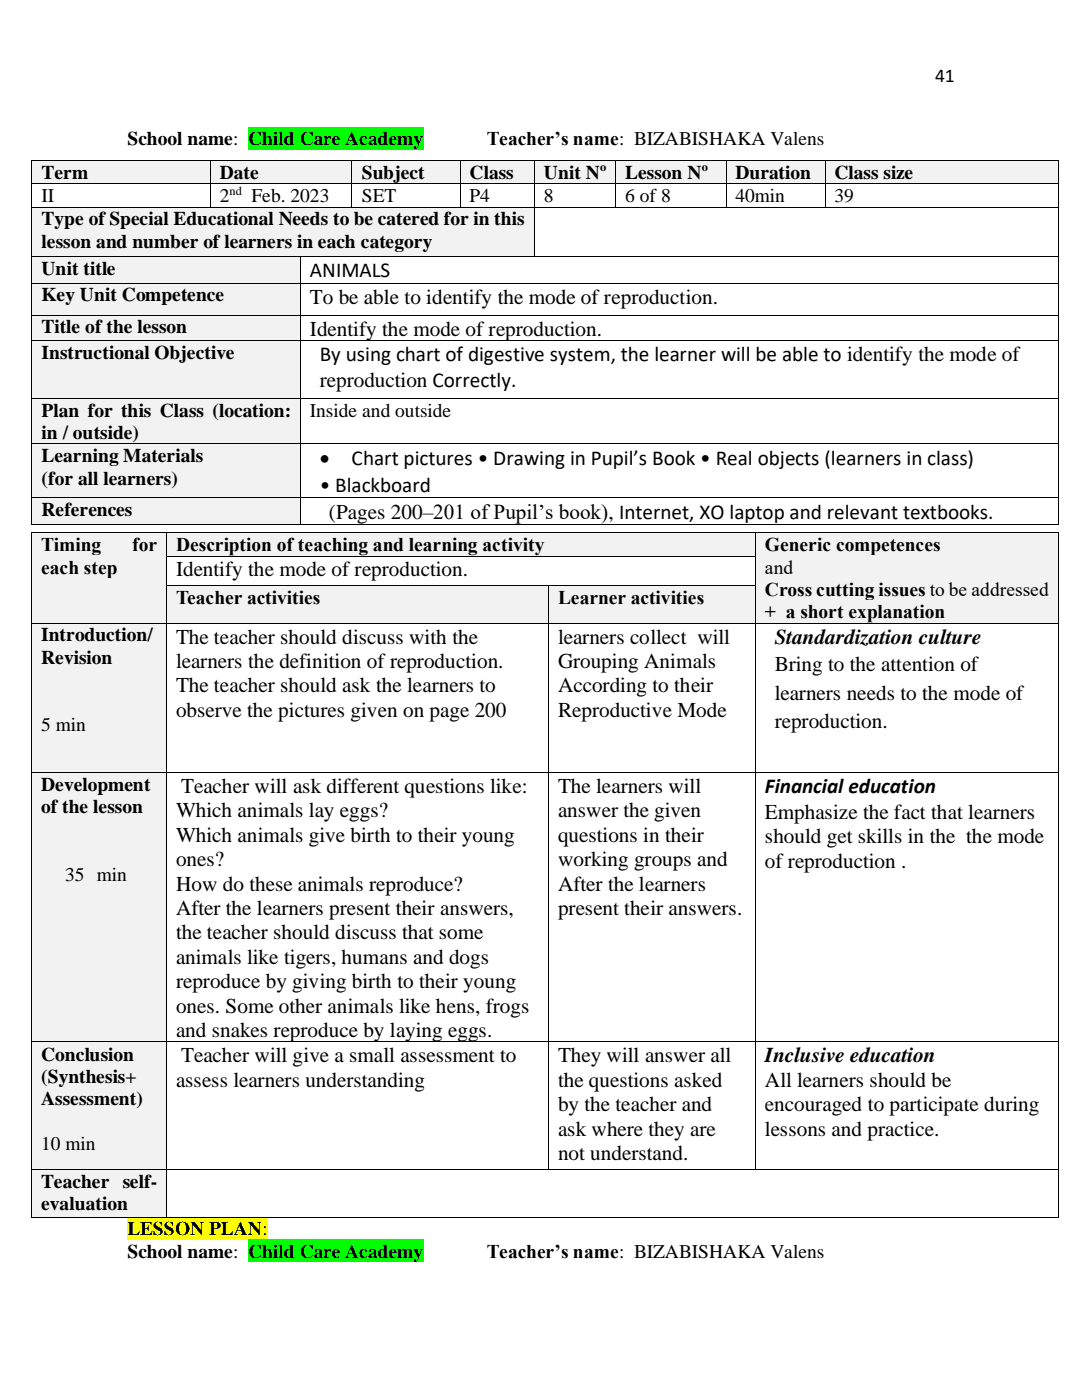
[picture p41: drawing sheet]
<svg xmlns="http://www.w3.org/2000/svg" width="216mm" height="279mm" viewBox="0 0 216 279" stroke-linecap="round" stroke-linejoin="round" font-family="sans-serif">
<defs><g id="words">
<g font-size="4.2">
<text x="61.9" y="55.3">ANIMALS</text>
<text x="61.9" y="60.6">To be able to identify the mode of reproduction.</text>
<text x="61.9" y="67">Identify the mode of reproduction.</text>
<text x="63.8" y="72">By using chart of digestive system, the learner will be able to identify the mode of</text>
<text x="63.8" y="77.2">reproduction Correctly.</text>
<text x="63.8" y="92.9">•</text>
<text x="70.1" y="92.9">Chart pictures • Drawing in Pupil’s Book • Real objects (learners in class)</text>
<text x="63.8" y="98.1">• Blackboard</text>
<text x="65.6" y="103.5">(Pages 200–201 of Pupil’s book), Internet, XO laptop and relevant textbooks.</text>
<text x="35.1" y="115">Identify the mode of reproduction.</text>
<text x="35.1" y="128.5">The teacher should discuss with the</text>
<text x="111.3" y="128.5">learners collect will</text>
<text x="154.6" y="128.5">Standardization culture</text>
<text x="35.1" y="133.3">learners the definition of reproduction.</text>
<text x="111.3" y="133.3">Grouping Animals</text>
<text x="154.6" y="134">Bring to the attention of</text>
<text x="35.1" y="138.2">The teacher should ask the learners to</text>
<text x="35.1" y="143">observe the pictures given on page 200</text>
<text x="111.3" y="138.2">According to their</text>
<text x="111.3" y="143">Reproductive Mode</text>
<text x="154.6" y="139.7">learners needs to the mode of</text>
<text x="154.6" y="145.2">reproduction.</text>
<text x="36.2" y="158.3">Teacher will ask different questions like:</text>
<text x="111.3" y="158.3">The learners will</text>
<text x="152.6" y="158.3">Financial education</text>
<text x="35.1" y="163.1">Which animals lay eggs?</text>
<text x="35.1" y="168">Which animals give birth to their young</text>
<text x="111.3" y="163.1">answer the given</text>
<text x="111.3" y="168">questions in their</text>
<text x="152.6" y="163.4">Emphasize the fact that learners</text>
<text x="35.1" y="172.8">ones?</text>
<text x="111.3" y="172.8">working groups and</text>
<text x="152.6" y="168.3">should get skills in the the mode</text>
<text x="152.6" y="173.2">of reproduction .</text>
<text x="35.1" y="177.8">How do these animals reproduce?</text>
<text x="111.3" y="177.8">After the learners</text>
<text x="35.1" y="182.6">After the learners present their answers,</text>
<text x="111.3" y="182.6">present their answers.</text>
<text x="35.1" y="187.5">the teacher should discuss that some</text>
<text x="35.1" y="192.3">animals like tigers, humans and dogs</text>
<text x="35.1" y="197.2">reproduce by giving birth to their young</text>
<text x="35.1" y="202.1">ones. Some other animals like hens, frogs</text>
<text x="35.1" y="207">and snakes reproduce by laying eggs.</text>
<text x="36.2" y="212">Teacher will give a small assessment to</text>
<text x="111.3" y="212">They will answer all</text>
<text x="152.6" y="212">Inclusive education</text>
<text x="35.1" y="216.9">assess learners understanding</text>
<text x="111.3" y="216.9">the questions asked</text>
<text x="111.3" y="221.7">by the teacher and</text>
<text x="152.6" y="216.9">All learners should be</text>
<text x="152.6" y="221.7">encouraged to participate during</text>
<text x="111.3" y="226.6">ask where they are</text>
<text x="152.6" y="226.6">lessons and practice.</text>
<text x="111.3" y="231.5">not understand.</text>
</g>
<g font-size="3.9">
<text x="186.6" y="16.4">41</text>
<text x="25.4" y="29">School name:</text>
<text x="49.5" y="29">Child Care Academy</text>
<text x="97.1" y="29">Teacher’s name: BIZABISHAKA Valens</text>
<text x="8.3" y="35.7">Term</text>
<text x="43.9" y="35.7">Date</text>
<text x="72.2" y="35.7">Subject</text>
<text x="93.7" y="35.7">Class</text>
<text x="108.5" y="35.7">Unit N</text>
<text x="124.8" y="35.7">Lesson N</text>
<text x="146.7" y="35.7">Duration</text>
<text x="166.5" y="35.7">Class size</text>
<text x="8.3" y="40.4">II</text>
<text x="43.9" y="40.4">2</text>
<text x="50.2" y="40.4">Feb. 2023</text>
<text x="72.2" y="40.4">SET</text>
<text x="93.7" y="40.4">P4</text>
<text x="108.5" y="40.4">8</text>
<text x="124.8" y="40.4">6 of 8</text>
<text x="146.7" y="40.4">40min</text>
<text x="166.5" y="40.4">39</text>
<text x="8.3" y="45">Type of Special Educational Needs to be catered for in this</text>
<text x="8.3" y="49.5">lesson and number of learners in each category</text>
<text x="8.3" y="54.9">Unit title</text>
<text x="8.3" y="60.2">Key Unit Competence</text>
<text x="8.3" y="66.5">Title of the lesson</text>
<text x="8.3" y="71.6">Instructional Objective</text>
<text x="8.3" y="83.2">Plan for this Class (location:</text>
<text x="61.9" y="83.2">Inside and outside</text>
<text x="8.3" y="87.6">in / outside)</text>
<text x="8.3" y="92.3">Learning Materials</text>
<text x="8.3" y="96.8">(for all learners)</text>
<text x="8.3" y="103">References</text>
<text x="8.2" y="110">Timing</text>
<text x="26.4" y="110">for</text>
<text x="35.1" y="110">Description of teaching and learning activity</text>
<text x="152.6" y="110">Generic competences</text>
<text x="8.2" y="114.5">each step</text>
<text x="152.6" y="114.5">and</text>
<text x="152.6" y="118.9">Cross cutting issues to be addressed</text>
<text x="35.1" y="120.5">Teacher activities</text>
<text x="111.3" y="120.5">Learner activities</text>
<text x="152.6" y="123.4">+ a short explanation</text>
<text x="8.2" y="128">Introduction/</text>
<text x="8.2" y="132.5">Revision</text>
<text x="8.2" y="145.9">5 min</text>
<text x="8.2" y="157.8">Development</text>
<text x="8.2" y="162.3">of the lesson</text>
<text x="13" y="175.7">35 min</text>
<text x="8.2" y="211.6">Conclusion</text>
<text x="8.2" y="216.1">(Synthesis+</text>
<text x="8.2" y="220.6">Assessment)</text>
<text x="8.2" y="229.5">10 min</text>
<text x="8.2" y="237.1">Teacher self-</text>
<text x="8.2" y="241.5">evaluation</text>
<text x="25.4" y="246.5">LESSON PLAN:</text>
<text x="25.4" y="251">School name:</text>
<text x="49.5" y="251">Child Care Academy</text>
<text x="97.1" y="251">Teacher’s name: BIZABISHAKA Valens</text>
</g>
<g font-size="2.5">
<text x="119.7" y="34.1">o</text>
<text x="140" y="34.1">o</text>
<text x="45.8" y="39">nd</text>
</g>
</g></defs>
<path d="M49.5 25.4h35v4.5h-35z" fill-rule="evenodd" fill="#0f0"/>
<g fill="#f2f2f2">
<path d="M6.4 32.2h35.4v4.4h-35.4z" fill-rule="evenodd"/>
<path d="M8.3 32.2h31.8v4.4h-31.8z" fill-rule="evenodd"/>
<path d="M42 32.2h28.1v4.4h-28.1z" fill-rule="evenodd"/>
<path d="M43.9 32.2h24.4v4.4h-24.4z" fill-rule="evenodd"/>
<path d="M70.3 32.2h21.5v4.4h-21.5z" fill-rule="evenodd"/>
<path d="M72.2 32.2h17.7v4.4h-17.7z" fill-rule="evenodd"/>
<path d="M91.9 32.2h14.6v4.4h-14.6z" fill-rule="evenodd"/>
<path d="M93.7 32.2h11v4.4h-11z" fill-rule="evenodd"/>
<path d="M106.7 32.2h16v4.4h-16z" fill-rule="evenodd"/>
<path d="M108.5 32.2h12.5v4.4h-12.5z" fill-rule="evenodd"/>
<path d="M122.9 32.2h21.9v4.4h-21.9z" fill-rule="evenodd"/>
<path d="M124.8 32.2h18.1v4.4h-18.1z" fill-rule="evenodd"/>
<path d="M145 32.2h19.6v4.4h-19.6z" fill-rule="evenodd"/>
<path d="M146.7 32.2h16v4.4h-16z" fill-rule="evenodd"/>
<path d="M164.7 32.2h46.4v4.4h-46.4z" fill-rule="evenodd"/>
<path d="M166.5 32.2h42.9v4.4h-42.9z" fill-rule="evenodd"/>
</g>
<g fill="#000">
<path d="M6.3 32h.1v.2h-.1z" fill-rule="evenodd"/>
<path d="M6.3 32h.1v.2h-.1z" fill-rule="evenodd"/>
<path d="M6.3 36.6h.1v.2h-.1z" fill-rule="evenodd"/>
<path d="M41.8 32h.2v.2h-.2z" fill-rule="evenodd"/>
<path d="M41.8 36.6h.2v.2h-.2z" fill-rule="evenodd"/>
<path d="M70.1 32h.2v.2h-.2z" fill-rule="evenodd"/>
<path d="M70.1 36.6h.2v.2h-.2z" fill-rule="evenodd"/>
<path d="M91.8 32h.1v.2h-.1z" fill-rule="evenodd"/>
<path d="M91.8 36.6h.1v.2h-.1z" fill-rule="evenodd"/>
<path d="M106.5 32h.2v.2h-.2z" fill-rule="evenodd"/>
<path d="M106.5 36.6h.2v.2h-.2z" fill-rule="evenodd"/>
<path d="M122.7 32h.2v.2h-.2z" fill-rule="evenodd"/>
<path d="M122.7 36.6h.2v.2h-.2z" fill-rule="evenodd"/>
<path d="M144.8 32h.2v.2h-.2z" fill-rule="evenodd"/>
<path d="M144.8 36.6h.2v.2h-.2z" fill-rule="evenodd"/>
<path d="M164.6 32h.1v.2h-.1z" fill-rule="evenodd"/>
<path d="M164.6 36.6h.1v.2h-.1z" fill-rule="evenodd"/>
<path d="M211.1 32h.2v.2h-.2z" fill-rule="evenodd"/>
<path d="M211.1 32h.2v.2h-.2z" fill-rule="evenodd"/>
<path d="M211.1 36.6h.2v.2h-.2z" fill-rule="evenodd"/>
</g>
<g fill="none" stroke="#000" stroke-width=".2">
<path d="M6.3 32.2v4.4M6.3 36.8v4.5M6.4 32.1h35.4M6.4 36.7h35.4M41.9 32.2v4.4M41.9 36.8v4.5M42 32.1h28.1M42 36.7h28.1M70.2 32.2v4.4M70.2 36.8v4.5M70.3 32.1h21.5M70.3 36.7h21.5"/>
<path d="M91.8 32.2v4.4M91.8 36.8v4.5M91.9 32.1h14.6M91.9 36.7h14.6M106.6 32.2v4.4M106.6 36.8v4.5M106.7 32.1h16M106.7 36.7h16M122.8 32.2v4.4M122.8 36.8v4.5M122.9 32.1h21.9M122.9 36.7h21.9"/>
<path d="M144.9 32.2v4.4M144.9 36.8v4.5M145 32.1h19.6M145 36.7h19.6M164.6 32.2v4.4M164.6 36.8v4.5M164.7 32.1h46.4M164.7 36.7h46.4M211.2 32.2v4.4M211.2 36.8v4.5"/>
</g>
<g fill="#f2f2f2">
<path d="M6.4 41.5h100.1v9.6h-100.1z" fill-rule="evenodd"/>
<path d="M8.3 41.5h96.4v4.4h-96.4z" fill-rule="evenodd"/>
<path d="M8.3 45.9h96.4v4.5h-96.4z" fill-rule="evenodd"/>
</g>
<g fill="#000">
<path d="M6.3 41.3h.1v.2h-.1z" fill-rule="evenodd"/>
<path d="M41.8 41.3h.2v.2h-.2z" fill-rule="evenodd"/>
<path d="M70.1 41.3h.2v.2h-.2z" fill-rule="evenodd"/>
<path d="M91.8 41.3h.1v.2h-.1z" fill-rule="evenodd"/>
<path d="M106.5 41.3h.2v.2h-.2z" fill-rule="evenodd"/>
<path d="M122.7 41.3h.2v.2h-.2z" fill-rule="evenodd"/>
<path d="M144.8 41.3h.2v.2h-.2z" fill-rule="evenodd"/>
<path d="M164.6 41.3h.1v.2h-.1z" fill-rule="evenodd"/>
<path d="M211.1 41.3h.2v.2h-.2z" fill-rule="evenodd"/>
</g>
<path d="M6.3 41.5v9.6M6.4 41.4h35.4M42 41.4h28.1M70.3 41.4h21.5M91.9 41.4h14.6M106.6 41.5v9.6M106.7 41.4h16M122.9 41.4h21.9M145 41.4h19.6M164.7 41.4h46.4M211.2 41.5v9.6" fill="none" stroke="#000" stroke-width=".2"/>
<g fill="#f2f2f2">
<path d="M6.4 51.3h53.5v5.2h-53.5z" fill-rule="evenodd"/>
<path d="M8.3 51.3h49.8v4.5h-49.8z" fill-rule="evenodd"/>
</g>
<g fill="#000">
<path d="M6.3 51.1h.1v.2h-.1z" fill-rule="evenodd"/>
<path d="M59.9 51.1h.2v.2h-.2z" fill-rule="evenodd"/>
<path d="M106.5 51.1h.2v.2h-.2z" fill-rule="evenodd"/>
<path d="M211.1 51.1h.2v.2h-.2z" fill-rule="evenodd"/>
</g>
<path d="M6.3 51.3v5.2M6.4 51.2h53.5M60 51.3v5.2M60.1 51.2h46.4M106.7 51.2h104.4M211.2 51.3v5.2" fill="none" stroke="#000" stroke-width=".2"/>
<g fill="#f2f2f2">
<path d="M6.4 56.6h53.5v6.2h-53.5z" fill-rule="evenodd"/>
<path d="M8.3 56.6h49.8v4.4h-49.8z" fill-rule="evenodd"/>
</g>
<g fill="#000">
<path d="M6.3 56.5h.1v.1h-.1z" fill-rule="evenodd"/>
<path d="M59.9 56.5h.2v.1h-.2z" fill-rule="evenodd"/>
<path d="M211.1 56.5h.2v.1h-.2z" fill-rule="evenodd"/>
</g>
<path d="M6.3 56.6v6.2M6.4 56.6h53.5M60 56.6v6.2M60.1 56.6h151M211.2 56.6v6.2" fill="none" stroke="#000" stroke-width=".2"/>
<g fill="#f2f2f2">
<path d="M6.4 63h53.5v4.8h-53.5z" fill-rule="evenodd"/>
<path d="M8.3 63h49.8v4.4h-49.8z" fill-rule="evenodd"/>
</g>
<g fill="#000">
<path d="M6.3 62.8h.1v.2h-.1z" fill-rule="evenodd"/>
<path d="M59.9 62.8h.2v.2h-.2z" fill-rule="evenodd"/>
<path d="M211.1 62.8h.2v.2h-.2z" fill-rule="evenodd"/>
</g>
<path d="M6.3 63v4.8M6.4 62.9h53.5M60 63v4.8M60.1 62.9h151M211.2 63v4.8" fill="none" stroke="#000" stroke-width=".2"/>
<g fill="#f2f2f2">
<path d="M6.4 68h53.5v11.4h-53.5z" fill-rule="evenodd"/>
<path d="M8.3 68h49.8v4.4h-49.8z" fill-rule="evenodd"/>
</g>
<g fill="#000">
<path d="M6.3 67.8h.1v.2h-.1z" fill-rule="evenodd"/>
<path d="M59.9 67.8h.2v.2h-.2z" fill-rule="evenodd"/>
<path d="M211.1 67.8h.2v.2h-.2z" fill-rule="evenodd"/>
</g>
<path d="M6.3 68v11.4M6.4 67.9h53.5M60 68v11.4M60.1 67.9h151M211.2 68v11.4" fill="none" stroke="#000" stroke-width=".2"/>
<g fill="#f2f2f2">
<path d="M6.4 79.6h53.5v8.9h-53.5z" fill-rule="evenodd"/>
<path d="M8.3 79.6h49.8v4.5h-49.8z" fill-rule="evenodd"/>
<path d="M8.3 84.1h49.8v4.4h-49.8z" fill-rule="evenodd"/>
</g>
<g fill="#000">
<path d="M6.3 79.4h.1v.2h-.1z" fill-rule="evenodd"/>
<path d="M59.9 79.4h.2v.2h-.2z" fill-rule="evenodd"/>
<path d="M211.1 79.4h.2v.2h-.2z" fill-rule="evenodd"/>
</g>
<path d="M6.3 79.6v8.9M6.4 79.5h53.5M60 79.6v8.9M60.1 79.5h151M211.2 79.6v8.9" fill="none" stroke="#000" stroke-width=".2"/>
<g fill="#f2f2f2">
<path d="M6.4 88.7h53.5v10.6h-53.5z" fill-rule="evenodd"/>
<path d="M8.3 88.7h49.8v4.5h-49.8z" fill-rule="evenodd"/>
<path d="M8.3 93.2h49.8v4.5h-49.8z" fill-rule="evenodd"/>
</g>
<g fill="#000">
<path d="M6.3 88.5h.1v.2h-.1z" fill-rule="evenodd"/>
<path d="M59.9 88.5h.2v.2h-.2z" fill-rule="evenodd"/>
<path d="M211.1 88.5h.2v.2h-.2z" fill-rule="evenodd"/>
</g>
<path d="M6.3 88.7v10.6M6.4 88.6h53.5M60 88.7v10.6M60.1 88.6h151M211.2 88.7v10.6" fill="none" stroke="#000" stroke-width=".2"/>
<g fill="#f2f2f2">
<path d="M6.4 99.4h53.5v5.2h-53.5z" fill-rule="evenodd"/>
<path d="M8.3 99.4h49.8v4.5h-49.8z" fill-rule="evenodd"/>
</g>
<g fill="#000">
<path d="M6.3 99.3h.1v.1h-.1z" fill-rule="evenodd"/>
<path d="M59.9 99.3h.2v.1h-.2z" fill-rule="evenodd"/>
<path d="M211.1 99.3h.2v.1h-.2z" fill-rule="evenodd"/>
<path d="M6.3 104.6h.1v.2h-.1z" fill-rule="evenodd"/>
<path d="M6.3 104.6h.1v.2h-.1z" fill-rule="evenodd"/>
<path d="M59.9 104.6h.2v.2h-.2z" fill-rule="evenodd"/>
<path d="M211.1 104.6h.2v.2h-.2z" fill-rule="evenodd"/>
<path d="M211.1 104.6h.2v.2h-.2z" fill-rule="evenodd"/>
</g>
<path d="M6.3 99.4v5.2M6.4 99.3h53.5M60 99.4v5.2M60.1 99.3h151M211.2 99.4v5.2M6.4 104.7h53.5M60.1 104.7h151" fill="none" stroke="#000" stroke-width=".2"/>
<path d="M25.4 243h28v4.4h-28z" fill-rule="evenodd" fill="#ff0"/>
<path d="M49.5 247.4h35v4.5h-35z" fill-rule="evenodd" fill="#0f0"/>
<g fill="#f2f2f2">
<path d="M6.4 106.4h26.8v17.9h-26.8z" fill-rule="evenodd"/>
<path d="M8.2 106.4h23.1v4.5h-23.1z" fill-rule="evenodd"/>
<path d="M8.2 110.9h23.1v4.5h-23.1z" fill-rule="evenodd"/>
<path d="M8.2 115.4h23.1v4.4h-23.1z" fill-rule="evenodd"/>
<path d="M8.2 119.8h23.1v4.5h-23.1z" fill-rule="evenodd"/>
<path d="M33.4 106.4h117.3v4.5h-117.3z" fill-rule="evenodd"/>
<path d="M35.1 106.4h113.7v4.5h-113.7z" fill-rule="evenodd"/>
<path d="M150.9 106.4h60.1v17.9h-60.1z" fill-rule="evenodd"/>
<path d="M152.6 106.4h56.6v4.5h-56.6z" fill-rule="evenodd"/>
<path d="M152.6 110.9h56.6v4.5h-56.6z" fill-rule="evenodd"/>
<path d="M152.6 115.4h56.6v4.4h-56.6z" fill-rule="evenodd"/>
<path d="M152.6 119.8h56.6v4.5h-56.6z" fill-rule="evenodd"/>
</g>
<g fill="#000">
<path d="M6.3 106.2h.1v.2h-.1z" fill-rule="evenodd"/>
<path d="M6.3 106.2h.1v.2h-.1z" fill-rule="evenodd"/>
<path d="M6.3 110.9h.1v.2h-.1z" fill-rule="evenodd"/>
<path d="M33.2 106.2h.2v.2h-.2z" fill-rule="evenodd"/>
<path d="M33.2 110.9h.2v.2h-.2z" fill-rule="evenodd"/>
<path d="M150.7 106.2h.2v.2h-.2z" fill-rule="evenodd"/>
<path d="M150.7 110.9h.2v.2h-.2z" fill-rule="evenodd"/>
<path d="M211 106.2h.2v.2h-.2z" fill-rule="evenodd"/>
<path d="M211 106.2h.2v.2h-.2z" fill-rule="evenodd"/>
<path d="M211 110.9h.2v.2h-.2z" fill-rule="evenodd"/>
</g>
<path d="M6.3 106.4v4.5M6.3 111.1v5.7M6.4 106.3h26.8M33.3 106.4v4.5M33.3 111.1v5.7M33.4 106.3h117.3M33.4 111h117.3M150.8 106.4v4.5M150.8 111.1v5.7M150.9 106.3h60.1M211.1 106.4v4.5M211.1 111.1v5.7" fill="none" stroke="#000" stroke-width=".2"/>
<g fill="#f2f2f2">
<path d="M33.4 117h76v7.3h-76z" fill-rule="evenodd"/>
<path d="M35.1 117h72.5v4.4h-72.5z" fill-rule="evenodd"/>
<path d="M109.6 117h41.1v7.3h-41.1z" fill-rule="evenodd"/>
<path d="M111.3 117h37.5v4.4h-37.5z" fill-rule="evenodd"/>
</g>
<g fill="#000">
<path d="M6.3 116.8h.1v.2h-.1z" fill-rule="evenodd"/>
<path d="M33.2 116.8h.2v.2h-.2z" fill-rule="evenodd"/>
<path d="M109.4 116.8h.2v.2h-.2z" fill-rule="evenodd"/>
<path d="M150.7 116.8h.2v.2h-.2z" fill-rule="evenodd"/>
<path d="M211 116.8h.2v.2h-.2z" fill-rule="evenodd"/>
</g>
<path d="M6.3 117v7.3M33.3 117v7.3M33.4 116.9h76M109.5 117v7.3M109.6 116.9h41.1M150.8 117v7.3M211.1 117v7.3" fill="none" stroke="#000" stroke-width=".2"/>
<g fill="#f2f2f2">
<path d="M6.4 124.5h26.8v29.6h-26.8z" fill-rule="evenodd"/>
<path d="M8.2 124.5h23.1v4.4h-23.1z" fill-rule="evenodd"/>
<path d="M8.2 128.9h23.1v4.5h-23.1z" fill-rule="evenodd"/>
<path d="M8.2 133.4h23.1v4.5h-23.1z" fill-rule="evenodd"/>
<path d="M8.2 137.9h23.1v4.4h-23.1z" fill-rule="evenodd"/>
<path d="M8.2 142.3h23.1v4.5h-23.1z" fill-rule="evenodd"/>
</g>
<g fill="#000">
<path d="M6.3 124.3h.1v.2h-.1z" fill-rule="evenodd"/>
<path d="M33.2 124.3h.2v.2h-.2z" fill-rule="evenodd"/>
<path d="M109.4 124.3h.2v.2h-.2z" fill-rule="evenodd"/>
<path d="M150.7 124.3h.2v.2h-.2z" fill-rule="evenodd"/>
<path d="M211 124.3h.2v.2h-.2z" fill-rule="evenodd"/>
</g>
<path d="M6.3 124.5v29.6M6.4 124.4h26.8M33.3 124.5v29.6M33.4 124.4h76M109.5 124.5v29.6M109.6 124.4h41.1M150.8 124.5v29.6M150.9 124.4h60.1M211.1 124.5v29.6" fill="none" stroke="#000" stroke-width=".2"/>
<g fill="#f2f2f2">
<path d="M6.4 154.3h26.8v53.5h-26.8z" fill-rule="evenodd"/>
<path d="M8.2 154.3h23.1v4.4h-23.1z" fill-rule="evenodd"/>
<path d="M8.2 158.7h23.1v4.5h-23.1z" fill-rule="evenodd"/>
<path d="M8.2 163.2h23.1v4.5h-23.1z" fill-rule="evenodd"/>
<path d="M8.2 167.7h23.1v4.4h-23.1z" fill-rule="evenodd"/>
<path d="M8.2 172.1h23.1v4.5h-23.1z" fill-rule="evenodd"/>
</g>
<g fill="#000">
<path d="M6.3 154.1h.1v.2h-.1z" fill-rule="evenodd"/>
<path d="M33.2 154.1h.2v.2h-.2z" fill-rule="evenodd"/>
<path d="M109.4 154.1h.2v.2h-.2z" fill-rule="evenodd"/>
<path d="M150.7 154.1h.2v.2h-.2z" fill-rule="evenodd"/>
<path d="M211 154.1h.2v.2h-.2z" fill-rule="evenodd"/>
</g>
<path d="M6.3 154.3v53.5M6.4 154.2h26.8M33.3 154.3v53.5M33.4 154.2h76M109.5 154.3v53.5M109.6 154.2h41.1M150.8 154.3v53.5M150.9 154.2h60.1M211.1 154.3v53.5" fill="none" stroke="#000" stroke-width=".2"/>
<g fill="#f2f2f2">
<path d="M6.4 208h26.8v25.3h-26.8z" fill-rule="evenodd"/>
<path d="M8.2 208h23.1v4.5h-23.1z" fill-rule="evenodd"/>
<path d="M8.2 212.5h23.1v4.4h-23.1z" fill-rule="evenodd"/>
<path d="M8.2 216.9h23.1v4.5h-23.1z" fill-rule="evenodd"/>
<path d="M8.2 221.4h23.1v4.4h-23.1z" fill-rule="evenodd"/>
<path d="M8.2 225.8h23.1v4.5h-23.1z" fill-rule="evenodd"/>
</g>
<g fill="#000">
<path d="M6.3 207.8h.1v.2h-.1z" fill-rule="evenodd"/>
<path d="M33.2 207.8h.2v.2h-.2z" fill-rule="evenodd"/>
<path d="M109.4 207.8h.2v.2h-.2z" fill-rule="evenodd"/>
<path d="M150.7 207.8h.2v.2h-.2z" fill-rule="evenodd"/>
<path d="M211 207.8h.2v.2h-.2z" fill-rule="evenodd"/>
</g>
<path d="M6.3 208v25.3M6.4 207.9h26.8M33.3 208v25.3M33.4 207.9h76M109.5 208v25.3M109.6 207.9h41.1M150.8 208v25.3M150.9 207.9h60.1M211.1 208v25.3" fill="none" stroke="#000" stroke-width=".2"/>
<g fill="#f2f2f2">
<path d="M6.4 233.4h26.8v9.4h-26.8z" fill-rule="evenodd"/>
<path d="M8.2 233.4h23.1v4.5h-23.1z" fill-rule="evenodd"/>
<path d="M8.2 237.9h23.1v4.5h-23.1z" fill-rule="evenodd"/>
</g>
<g fill="#000">
<path d="M6.3 233.3h.1v.1h-.1z" fill-rule="evenodd"/>
<path d="M33.2 233.3h.2v.1h-.2z" fill-rule="evenodd"/>
<path d="M109.4 233.3h.2v.1h-.2z" fill-rule="evenodd"/>
<path d="M150.7 233.3h.2v.1h-.2z" fill-rule="evenodd"/>
<path d="M211 233.3h.2v.1h-.2z" fill-rule="evenodd"/>
<path d="M6.3 242.8h.1v.2h-.1z" fill-rule="evenodd"/>
<path d="M6.3 242.8h.1v.2h-.1z" fill-rule="evenodd"/>
<path d="M33.2 242.8h.2v.2h-.2z" fill-rule="evenodd"/>
<path d="M211 242.8h.2v.2h-.2z" fill-rule="evenodd"/>
<path d="M211 242.8h.2v.2h-.2z" fill-rule="evenodd"/>
</g>
<path d="M6.3 233.4v9.4M6.4 233.3h26.8M33.3 233.4v9.4M33.4 233.3h76M109.6 233.3h41.1M150.9 233.3h60.1M211.1 233.4v9.4M6.4 242.9h26.8M33.4 242.9h177.6" fill="none" stroke="#000" stroke-width=".2"/>
<use href="#words"/>
</svg>
